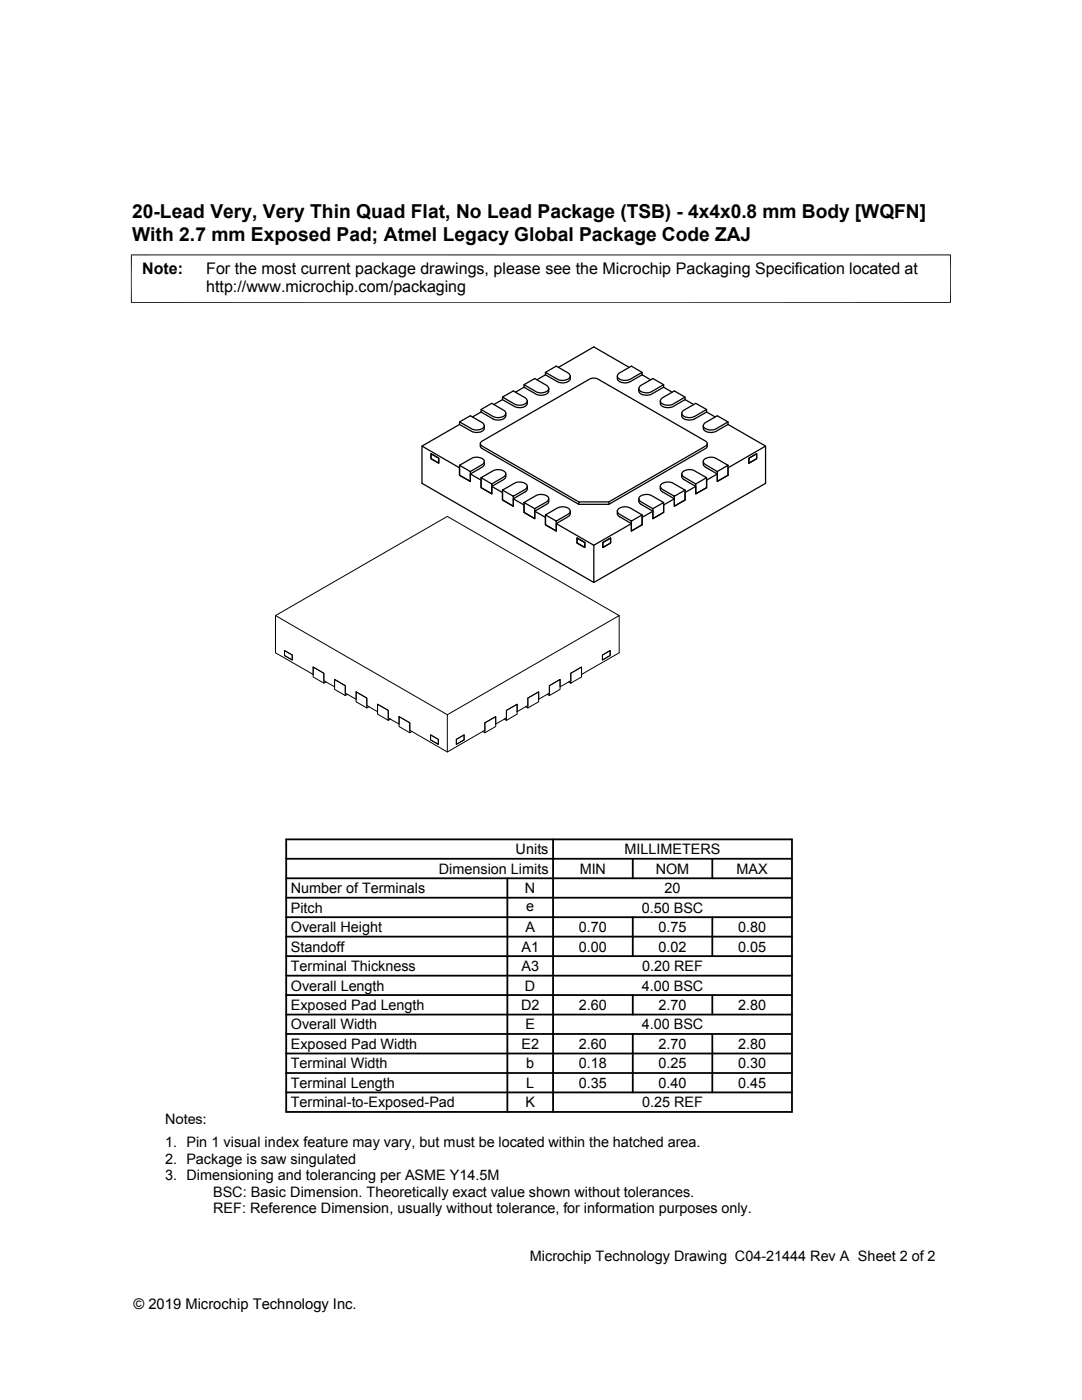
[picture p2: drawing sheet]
<svg xmlns="http://www.w3.org/2000/svg" width="216mm" height="279mm" viewBox="0 0 216 279" stroke-linecap="round" stroke-linejoin="round" font-family="sans-serif">
<defs><g id="words">
<g font-size="3.8">
<text x="26.4" y="43.5">20-Lead Very, Very Thin Quad Flat, No Lead Package (TSB) - 4x4x0.8 mm Body [WQFN]</text>
<text x="26.4" y="48">With 2.7 mm Exposed Pad; Atmel Legacy Global Package Code ZAJ</text>
</g>
<g font-size="3.2">
<text x="28.4" y="54.6">Note:</text>
<text x="41.1" y="58.3">http://www.microchip.com/packaging</text>
<text x="41.1" y="54.6">For the most current package drawings, please see the Microchip Packaging Specification located at</text>
</g>
<g font-size="2.9">
<text x="102.9" y="170.5">Units</text>
<text x="124.6" y="170.5">MILLIMETERS</text>
<text x="58" y="178.2">Number of Terminals</text>
<text x="87.6" y="174.4">Dimension Limits</text>
<text x="104.8" y="178.2">N</text>
<text x="115.7" y="174.4">MIN</text>
<text x="130.8" y="174.4">NOM</text>
<text x="132.6" y="178.2">20</text>
<text x="147" y="174.4">MAX</text>
<text x="58" y="182.1">Pitch</text>
<text x="105" y="181.8">e</text>
<text x="128" y="182.1">0.50 BSC</text>
<text x="58" y="186">Overall Height</text>
<text x="58" y="189.9">Standoff</text>
<text x="104.1" y="189.9">A1</text>
<text x="104.8" y="186">A</text>
<text x="115.5" y="186">0.70</text>
<text x="115.5" y="189.9">0.00</text>
<text x="131.4" y="186">0.75</text>
<text x="131.4" y="189.9">0.02</text>
<text x="147.3" y="186">0.80</text>
<text x="147.3" y="189.9">0.05</text>
<text x="58" y="193.8">Terminal Thickness</text>
<text x="58" y="197.7">Overall Length</text>
<text x="104.1" y="193.8">A3</text>
<text x="104.8" y="197.7">D</text>
<text x="128" y="197.7">4.00 BSC</text>
<text x="128.1" y="193.8">0.20 REF</text>
<text x="58" y="201.6">Exposed Pad Length</text>
<text x="104" y="201.6">D2</text>
<text x="115.5" y="201.6">2.60</text>
<text x="131.4" y="201.6">2.70</text>
<text x="147.3" y="201.6">2.80</text>
<text x="58" y="205.4">Overall Width</text>
<text x="58" y="209.3">Exposed Pad Width</text>
<text x="104" y="209.3">E2</text>
<text x="104.8" y="205.4">E</text>
<text x="115.5" y="209.3">2.60</text>
<text x="128" y="205.4">4.00 BSC</text>
<text x="131.4" y="209.3">2.70</text>
<text x="147.3" y="209.3">2.80</text>
<text x="58" y="213.2">Terminal Width</text>
<text x="105" y="213.2">b</text>
<text x="115.5" y="213.2">0.18</text>
<text x="131.4" y="213.2">0.25</text>
<text x="147.3" y="213.2">0.30</text>
<text x="58" y="217.1">Terminal Length</text>
<text x="58" y="221">Terminal-to-Exposed-Pad</text>
<text x="104.8" y="221">K</text>
<text x="105" y="217.1">L</text>
<text x="115.5" y="217.1">0.35</text>
<text x="128.1" y="221">0.25 REF</text>
<text x="131.4" y="217.1">0.40</text>
<text x="147.3" y="217.1">0.45</text>
<text x="32.9" y="224.3">Notes:</text>
<text x="32.9" y="228.9">1. Pin 1 visual index feature may vary, but must be located within the hatched area.</text>
<text x="32.9" y="232.2">2. Package is saw singulated</text>
<text x="32.9" y="235.5">3. Dimensioning and tolerancing per ASME Y14.5M</text>
<text x="42.5" y="238.8">BSC: Basic Dimension. Theoretically exact value shown without tolerances.</text>
<text x="42.5" y="242.2">REF: Reference Dimension, usually without tolerance, for information purposes only.</text>
<text x="105.7" y="251.7">Microchip Technology Drawing C04-21444 Rev A Sheet 2 of 2</text>
<text x="26.6" y="261.3">© 2019 Microchip Technology Inc.</text>
</g>
</g></defs>
<g fill="none" stroke="#000" stroke-width=".2">
<path d="M26.1 50.9h163.7M26.2 50.8v9.7M189.7 50.8v9.7M26.1 60.4h163.7M55 122.9l34.3-19.8 34.2 19.8v7.4l-7.5 4.3v-1.5l-2.1 1.3v1.4l-2.1 1.3v-1.5l-2.2 1.2v1.5l-2.1 1.3v-1.5l-2.2 1.2v1.5l-2.1 1.2v-1.5l-2.2 1.3v1.5l-2.1 1.2v-1.5l-2.1 1.3v1.4l-7.5 4.4v-7.5l34.2-19.7M56.8 129.8l1.5 .9v1l-1.5-.9zM62.5 133.1l2.1 1.3v1.9l-2.1-1.2zM65 136.1l-.4 .2M66.8 135.6l2.1 1.2v2l-2.1-1.2zM69.3 138.6l-.4 .2M71.1 138.1l2.1 1.2v2l-2.1-1.2zM109.2 138.6l.4 .2v-2l2.2-1.2v2l-2.2 1.2"/>
<path d="M113.5 136.1l.4 .2v-1.9l2.1-1.3v2l-2.1 1.2M120.2 130.7l1.6-.9v1l-1.6 .9zM73.6 141l-.4 .3M75.3 140.5l2.2 1.3v2l-2.2-1.3zM77.9 143.5l-.4 .3M79.6 143l2.2 1.3v1.9l-2.2-1.2zM82.2 146l-.4 .2M85.9 146.7l1.6 .9v.9l-1.6-.8zM89.3 142.6l-34.3-19.7v7.4l7.5 4.3v-1.5l2.1 1.3v1.4l2.2 1.3v-1.5l2.1 1.2v1.5l2.2 1.3v-1.5l2.1 1.2v1.5l2.1 1.2v-1.5l2.2 1.3v1.5l2.1 1.2v-1.5l2.2 1.3v1.4l7.5 4.4M91.1 147.6l1.5-.9v1l-1.5 .8zM96.3 146l.5 .2v-1.9l2.1-1.3v2l-2.1 1.2M100.6 143.5l.4 .3v-2l2.2-1.3v2l-2.2 1.3"/>
<path d="M104.9 141l.4 .3v-2l2.2-1.2v2l-2.2 1.2"/>
</g>
<g fill="none" stroke="#000" stroke-width=".25">
<path d="M100.3 79.2l2.3 1.4a1.97 1.97 0 0 0 2.6-.5l-.1-.3-.3-.4-2.4-1.4-2.1 1.2v.6M100.3 79.8l2.3 1.3a1.85 1.85 0 0 0 2.6-.6v-.5M100.3 79.8l-1.7 .9M104.6 76.8l2.3 1.3a1.99 1.99 0 0 0 2.6-.5l-.1-.3-.3-.4-2.4-1.4-2.1 1.3v.5M104.6 77.3l2.3 1.3a2 2 0 0 0 2.6-.4v-.7M104.6 77.3l-1.8 1M108.8 74.3l2.4 1.4a1.95 1.95 0 0 0 2.6-.5l-.1-.4-.4-.4-2.3-1.3-2.2 1.2v.5M108.8 74.8l2.4 1.4a1.83 1.83 0 0 0 2.6-.7v-.4M108.8 74.8l-1.7 1M125.6 73.3l-7.1-4.1-7.1 4.1M128.1 74.3l-2.3 1.4a2.06 2.06 0 0 1-2.6-.4 .73 .73 0 0 1 .4-.9l2.4-1.3 2.1 1.2v.5M128.1 74.8l-2.6 1.5a1.79 1.79 0 0 1-2.3-.8v-.4"/>
<path d="M128.1 74.8l1.7 1M132.4 76.8l-2.4 1.3a1.97 1.97 0 0 1-2.5-.5v-.3l.4-.4 2.4-1.4 2.1 1.3v.5M132.4 77.3l-2.4 1.3a2.01 2.01 0 0 1-2.5-.4v-.7M132.4 77.3l1.7 1M136.7 79.2l-2.4 1.4a1.99 1.99 0 0 1-2.5-.5v-.3l.4-.4 2.4-1.4 2.1 1.2v.6M136.7 79.8l-2.4 1.3a2.04 2.04 0 0 1-2.5-.4v-.7M136.7 79.8l1.7 .9M84.2 89l7.5 4.4v1.4l2.2 1.3v-1.5l2.5-1.5 .2-.3v-.7M86 90.6l1.5 .8v1l-1.5-.9zM91.7 92.9l2.4-1.4a1.96 1.96 0 0 1 2.5 .5v.4l-.4 .3-2.3 1.4v2l-2.2-1.3v-1.9l2.2 1.2M91.7 84.2l2.4 1.4a1.98 1.98 0 0 0 2.5-.5v-.4l-.4-.4-2.3-1.3-2.2 1.2v.5M91.7 84.7l2.4 1.4a2 2 0 0 0 2.5-.5v-.7"/>
<path d="M91.7 84.7l-7.5 4.3v7.5l34.3 19.7v-7.4l-7.5-4.3M95.8 88.5l.1 .7 .3 .3 19.3 11.1M96 95.3l2.3-1.3a1.96 1.96 0 0 1 2.6 .5v.3l-.4 .4-2.4 1.4v2l-2.1-1.3v-2l2.1 1.3M96 81.7l2.3 1.4a2.18 2.18 0 0 0 2.5-.3 .64 .64 0 0 0-.3-.9l-2.4-1.4-2.1 1.2v.5M96 82.2l2.3 1.4a1.84 1.84 0 0 0 2.6-.6v-.5M96 82.2l-1.7 1M100.3 97.8l2.3-1.3a1.96 1.96 0 0 1 2.6 .5l-.1 .3-.3 .4-2.4 1.3v2l-2.1-1.2v-2l2.1 1.2M100.9 94.6a.93 .93 0 0 1-.4 1.1l-2.4 1.4v1.5l-2.1-1.3v-1.5l-2.1-1.2M105.2 97.1a.89 .89 0 0 1-.4 1.1l-2.4 1.3v1.5l-2.1-1.2v-1.5l-2.2-1.2M109.5 99.5l-.2 .9-2.6 1.6v1.5l-2.1-1.2v-1.5l-2.2-1.3M127.5 99.5v.7l.2 .3 2.6 1.5v1.5l2.1-1.2v-1.5l2.2-1.3M131.8 97.1a.89 .89 0 0 0 .4 1.1l2.4 1.3v1.5l2.1-1.2v-1.5l2.1-1.2"/>
<path d="M136 94.6a.93 .93 0 0 0 .5 1.1l2.3 1.4v1.5l2.2-1.3v-1.5l2.1-1.2M136.7 97.8l-2.1 1.2v2l2.1-1.2v-2l-2.4-1.3a1.97 1.97 0 0 0-2.5 .5v.3l.4 .4 2.4 1.3M141 81.7l-2.4 1.4a2.05 2.05 0 0 1-2.5-.5 .68 .68 0 0 1 .4-.7l2.3-1.4 2.2 1.2v.5M141 95.3l-2.2 1.3v2l2.2-1.3v-2l-2.4-1.3a1.96 1.96 0 0 0-2.6 .5l.1 .3 .4 .4 2.3 1.4M141 82.2l-2.6 1.5a1.99 1.99 0 0 1-2.3-.6l-.1-.6M141 82.2l1.7 1M141.1 88.5v.7l-.3 .3-19.3 11.1h-6M145.3 84.2l-2.4 1.4a1.98 1.98 0 0 1-2.6-.5l.1-.4 .4-.4 2.3-1.3 2.2 1.2v.5M145.3 92.9l-2.2 1.2v2l2.2-1.3v-1.9l-2.4-1.4a1.96 1.96 0 0 0-2.6 .5l.1 .4 .4 .3 2.3 1.4M145.3 84.7l-2.4 1.4a2.04 2.04 0 0 1-2.5-.5l-.1-.7M145.3 84.7l7.5 4.3v7.5l-34.3 19.7M149.4 91.4l1.6-.8v.9l-1.6 .9z"/>
<path d="M152.8 89l-7.5 4.4v1.4l-2.2 1.3v-1.5l-2.5-1.5-.2-.3-.1-.7M104.6 100.3l2.3-1.4a1.98 1.98 0 0 1 2.6 .5l-.1 .4-.3 .4-2.4 1.3v2l-2.1-1.2v-2l2.1 1.2M108.8 102.8l2.4-1.4a2.02 2.02 0 0 1 2.6 .4 .68 .68 0 0 1-.5 .8l-2.3 1.4v2l-2.2-1.3v-1.9l2.2 1.2M113.8 102l-.2 .9-2.6 1.6v1.5l-2.2-1.3v-1.4l-2.1-1.3M115.1 107.4l1.6 .9v1l-1.6-.9zM115.5 100.2l-19.4-11.3a.51 .51 0 0 1-.3-.5 .51 .51 0 0 1 .4-.4l21.4-12.3a1.82 1.82 0 0 1 1.7 0l21.5 12.3a.53 .53 0 0 1 .3 .5 .53 .53 0 0 1-.3 .5l-19.3 11.2v.4M120.3 108.3l1.5-.9v1l-1.5 .9zM121.5 100.2h-6v.4M123.2 102a.89 .89 0 0 0 .4 1.1l2.4 1.4v1.5l2.1-1.3v-1.4l2.2-1.3M126 104.5l-7.5 4.3M128.1 102.8l-2.1 1.2v2l2.1-1.3v-1.9l-2.3-1.4a1.94 1.94 0 0 0-2.6 .6l.2 .5 2.6 1.5M132.4 100.3l-2.1 1.2v2l2.1-1.2v-2l-2.4-1.4a1.97 1.97 0 0 0-2.5 .5v.4l.4 .4 2.4 1.3"/>
</g>
<g fill="none" stroke="#000" stroke-width=".36">
<path d="M57.1 179.2h100.9M57.1 175.3h100.9M57.1 171.4h100.9M57.1 167.5h100.9v54.4h-100.9zM101.2 175.3v46.6M110.4 167.5v54.4M126.3 171.4v3.9M142.1 171.4v3.9M57.1 186.9h100.9M57.1 183h100.9M57.1 198.6h100.9M57.1 194.7h100.9"/>
<path d="M57.1 190.8h100.9M126.3 183v7.8M126.3 198.6v3.9M142.1 183v7.8M142.1 198.6v3.9M57.1 214.1h100.9M57.1 206.4h100.9M57.1 202.5h100.9M57.1 210.2h100.9M57.1 218h100.9M126.3 206.4v11.6M142.1 206.4v11.6"/>
</g>
<use href="#words"/>
</svg>
